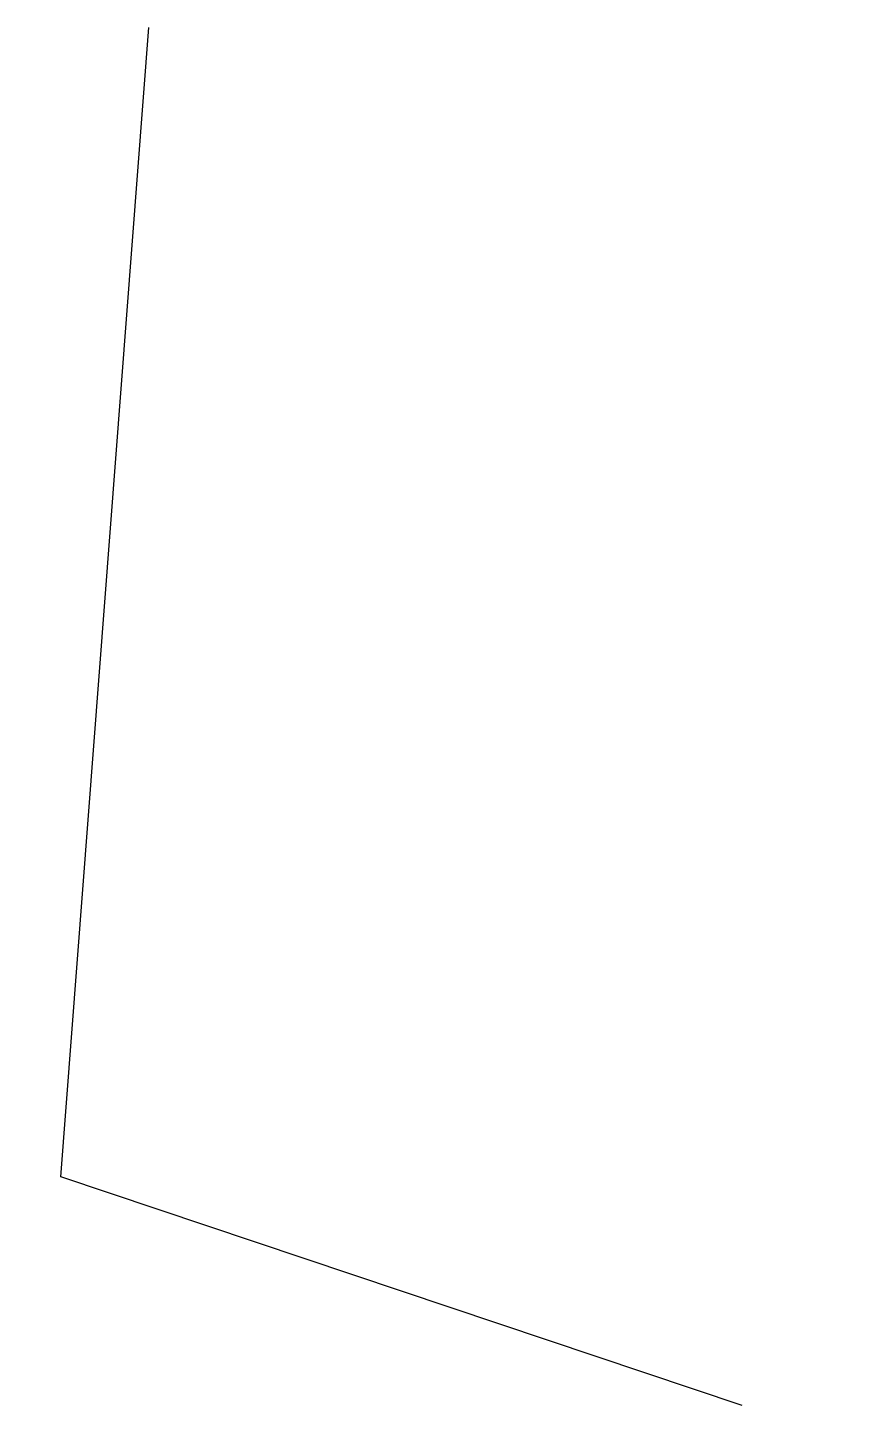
# Model space of a CAD drawing. Header units: metres. Extents: x -4.55 to -1.18, y -2.45 to 3.11.
import ezdxf

# ---------------------------------------------------------------- set-up
doc = ezdxf.new("R2010")
doc.units = ezdxf.units.M
doc.layers.add('Inside', color=7, linetype='Continuous')

# ---------------------------------------------------------------- blocks, each defined once
blk = doc.blocks.new('Part', base_point=(1, 2))
blk.add_line((2, 0, 1), (2, 3))
at = {"layer": 'Inside'}
blk.add_line((0, 0), (2, 0, 1), dxfattribs=at)

msp = doc.modelspace()

# ---------------------------------------------------------------- block references
at = {"extrusion": (1, 2, 3), "xscale": 1.5, "yscale": -2, "zscale": 0.5, "rotation": 17}
msp.add_blockref('Part', (3, 4, 5), dxfattribs=at)

doc.saveas('drawing.dxf')
